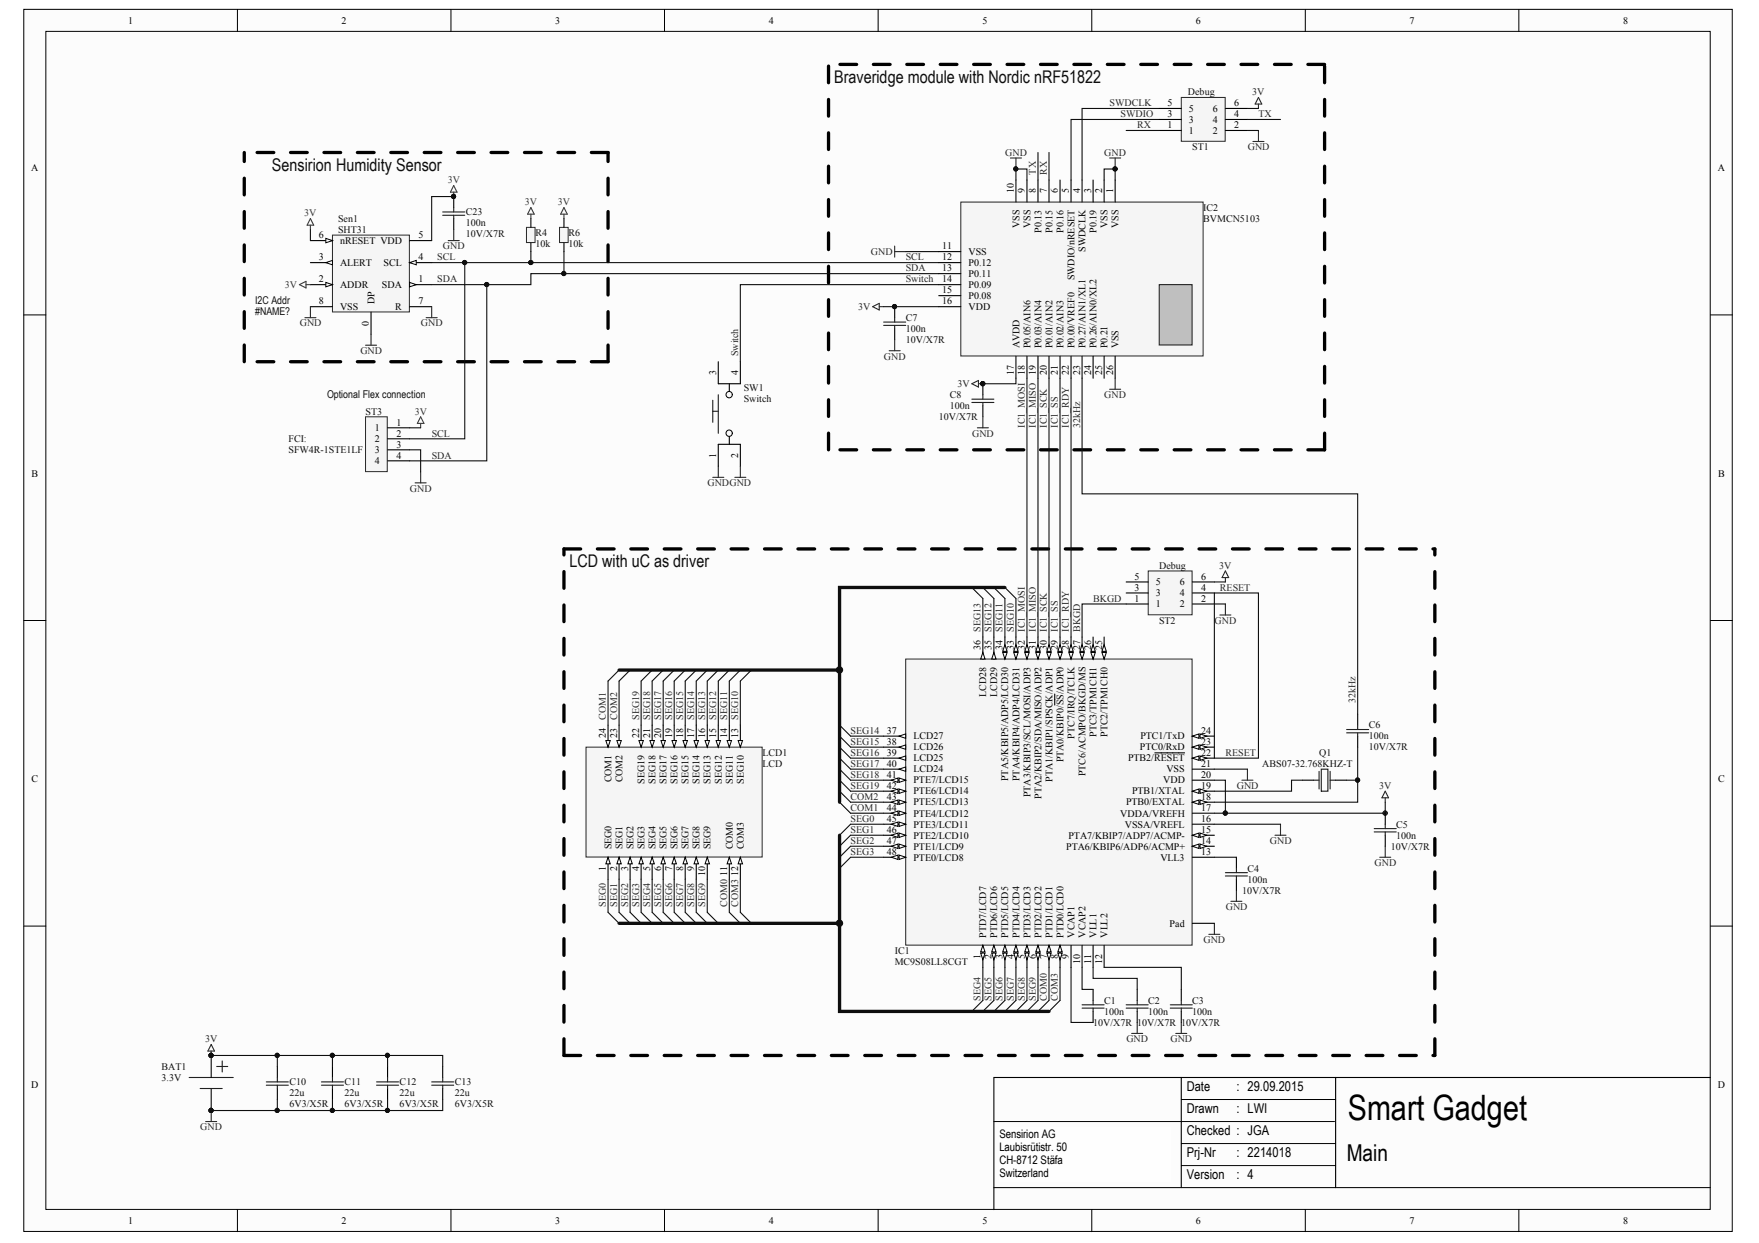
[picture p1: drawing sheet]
<svg xmlns="http://www.w3.org/2000/svg" width="297mm" height="210mm" viewBox="0 0 297 210" stroke-linecap="round" stroke-linejoin="round" font-family="sans-serif">
<defs><g id="words">
<text font-size="5.9" x="227.6" y="189.1">Smart Gadget</text>
<text font-size="3.9" x="227.4" y="196">Main</text>
<g font-size="3" fill="#0e0e0e">
<text x="140.9" y="14">Braveridge module with Nordic nRF51822</text>
<text x="45.9" y="28.8">Sensirion Humidity Sensor</text>
<text x="96.2" y="95.8">LCD with uC as driver</text>
</g>
<g font-size="2.3">
<text x="200.4" y="184.2">Date</text>
<text x="208.8" y="184.2">: 29.09.2015</text>
<text x="200.4" y="191.7">Checked : JGA</text>
<text x="200.4" y="188">Drawn</text>
<text x="208.8" y="188">: LWI</text>
<text x="200.4" y="195.4">Prj-Nr</text>
<text x="208.8" y="195.4">: 2214018</text>
<text x="200.4" y="199.1">Version</text>
<text x="208.8" y="199.1">: 4</text>
</g>
<g font-size="2">
<text x="168.8" y="192.1">Sensirion AG</text>
<text x="168.8" y="194.4">Laubisrütistr. 50</text>
<text x="168.8" y="196.6">CH-8712 Stäfa</text>
<text x="168.8" y="198.8">Switzerland</text>
</g>
<g font-size="1.8" fill="#0e0e0e">
<text x="43.1" y="51.4">I2C Addr</text>
<text x="43.1" y="53.3">#NAME?</text>
<text x="55.2" y="67.2">Optional Flex connection</text>
</g>
<g font-size="1.7">
<text x="21.7" y="4">1</text>
<text x="57.7" y="4">2</text>
<text x="93.7" y="4">3</text>
<text x="129.8" y="4">4</text>
<text x="165.9" y="4">5</text>
<text x="202" y="4">6</text>
<text x="238" y="4">7</text>
<text x="274.1" y="4">8</text>
<text x="197.1" y="18">5</text>
<text x="208.4" y="18">6</text>
<text x="197.1" y="21.7">1</text>
<text x="197.1" y="19.8">3</text>
<text x="200.8" y="22.6">1</text>
<text x="200.8" y="20.7">3</text>
<text x="200.8" y="18.9">5</text>
<text x="204.8" y="22.6">2</text>
<text x="204.8" y="20.7">4</text>
<text x="204.8" y="18.9">6</text>
<text x="208.4" y="21.7">2</text>
<text x="208.4" y="19.8">4</text>
<text x="5.3" y="28.9">A</text>
<text x="290.1" y="28.9">A</text>
<text x="171.2" y="32.7" transform="rotate(-90 171.2 32.7)">10</text>
<text x="173.1" y="32.7" transform="rotate(-90 173.1 32.7)">9</text>
<text x="174.9" y="32.7" transform="rotate(-90 174.9 32.7)">8</text>
<text x="176.8" y="32.7" transform="rotate(-90 176.8 32.7)">7</text>
<text x="178.7" y="32.7" transform="rotate(-90 178.7 32.7)">6</text>
<text x="180.5" y="32.7" transform="rotate(-90 180.5 32.7)">5</text>
<text x="182.4" y="32.7" transform="rotate(-90 182.4 32.7)">4</text>
<text x="184.2" y="32.7" transform="rotate(-90 184.2 32.7)">3</text>
<text x="186.1" y="32.7" transform="rotate(-90 186.1 32.7)">2</text>
<text x="188" y="32.7" transform="rotate(-90 188 32.7)">1</text>
<text x="53.8" y="40.3">6</text>
<text x="57.4" y="41.2">nRESET VDD</text>
<text x="70.7" y="40.3">5</text>
<text x="172.1" y="38.5" transform="rotate(-90 172.1 38.5)">VSS</text>
<text x="174" y="38.5" transform="rotate(-90 174 38.5)">VSS</text>
<text x="175.9" y="39.3" transform="rotate(-90 175.9 39.3)">P0.13</text>
<text x="177.7" y="39.3" transform="rotate(-90 177.7 39.3)">P0.15</text>
<text x="179.6" y="39.3" transform="rotate(-90 179.6 39.3)">P0.16</text>
<text x="185.2" y="39.3" transform="rotate(-90 185.2 39.3)">P0.19</text>
<text x="187" y="38.5" transform="rotate(-90 187 38.5)">VSS</text>
<text x="188.9" y="38.5" transform="rotate(-90 188.9 38.5)">VSS</text>
<text x="53.8" y="47.7">2</text>
<text x="53.8" y="44">3</text>
<text x="57.4" y="44.9">ALERT</text>
<text x="64.8" y="44.9">SCL</text>
<text x="70.7" y="44">4</text>
<text x="70.7" y="47.7">1</text>
<text x="159.1" y="42.1">11</text>
<text x="159.1" y="44">12</text>
<text x="159.1" y="45.8">13</text>
<text x="159.1" y="47.7">14</text>
<text x="163.6" y="43">VSS</text>
<text x="163.6" y="44.9">P0.12</text>
<text x="163.6" y="46.8">P0.11</text>
<text x="181.4" y="47.4" transform="rotate(-90 181.4 47.4)">SWDIO/nRESET</text>
<text x="183.3" y="42.5" transform="rotate(-90 183.3 42.5)">SWDCLK</text>
<text x="53.8" y="51.4">8</text>
<text x="57.4" y="52.3">VSS</text>
<text x="57.4" y="48.6">ADDR</text>
<text x="63.2" y="51.4" transform="rotate(-90 63.2 51.4)">DP</text>
<text x="64.5" y="48.6">SDA</text>
<text x="66.7" y="52.3">R</text>
<text x="70.7" y="51.4">7</text>
<text x="159.1" y="49.5">15</text>
<text x="159.1" y="51.4">16</text>
<text x="163.6" y="48.6">P0.09</text>
<text x="163.6" y="50.5">P0.08</text>
<text x="163.6" y="52.3">VDD</text>
<text x="62.3" y="55" transform="rotate(-90 62.3 55)">0</text>
<text x="172.1" y="58.8" transform="rotate(-90 172.1 58.8)">AVDD</text>
<text x="174" y="58.8" transform="rotate(-90 174 58.8)">P0.05/AIN6</text>
<text x="175.9" y="58.8" transform="rotate(-90 175.9 58.8)">P0.03/AIN4</text>
<text x="177.7" y="58.8" transform="rotate(-90 177.7 58.8)">P0.01/AIN2</text>
<text x="179.6" y="58.8" transform="rotate(-90 179.6 58.8)">P0.02/AIN3</text>
<text x="181.4" y="58.8" transform="rotate(-90 181.4 58.8)">P0.00/VREF0</text>
<text x="183.3" y="58.8" transform="rotate(-90 183.3 58.8)">P0.27/AIN1/XL1</text>
<text x="185.2" y="58.8" transform="rotate(-90 185.2 58.8)">P0.26/AIN0/XL2</text>
<text x="187" y="58.8" transform="rotate(-90 187 58.8)">P0.21</text>
<text x="188.9" y="58.8" transform="rotate(-90 188.9 58.8)">VSS</text>
<text x="120.9" y="63.3" transform="rotate(-90 120.9 63.3)">3</text>
<text x="124.7" y="63.3" transform="rotate(-90 124.7 63.3)">4</text>
<text x="171.2" y="63.3" transform="rotate(-90 171.2 63.3)">17</text>
<text x="173.1" y="63.3" transform="rotate(-90 173.1 63.3)">18</text>
<text x="174.9" y="63.3" transform="rotate(-90 174.9 63.3)">19</text>
<text x="176.8" y="63.3" transform="rotate(-90 176.8 63.3)">20</text>
<text x="178.7" y="63.3" transform="rotate(-90 178.7 63.3)">21</text>
<text x="180.5" y="63.3" transform="rotate(-90 180.5 63.3)">22</text>
<text x="182.4" y="63.3" transform="rotate(-90 182.4 63.3)">23</text>
<text x="184.2" y="63.3" transform="rotate(-90 184.2 63.3)">24</text>
<text x="186.1" y="63.3" transform="rotate(-90 186.1 63.3)">25</text>
<text x="188" y="63.3" transform="rotate(-90 188 63.3)">26</text>
<text x="66.9" y="71.9">1</text>
<text x="63.3" y="72.8">1</text>
<text x="63.3" y="74.7">2</text>
<text x="63.3" y="76.5">3</text>
<text x="66.9" y="73.8">2</text>
<text x="66.9" y="75.6">3</text>
<text x="66.9" y="77.5">4</text>
<text x="120.9" y="77.3" transform="rotate(-90 120.9 77.3)">1</text>
<text x="124.7" y="77.3" transform="rotate(-90 124.7 77.3)">2</text>
<text x="5.3" y="80.5">B</text>
<text x="63.3" y="78.4">4</text>
<text x="290.1" y="80.5">B</text>
<text x="191.6" y="101.6">1</text>
<text x="191.6" y="99.8">3</text>
<text x="191.6" y="97.9">5</text>
<text x="195.2" y="100.7">3</text>
<text x="195.2" y="98.8">5</text>
<text x="199.2" y="100.7">4</text>
<text x="199.2" y="98.8">6</text>
<text x="202.8" y="101.6">2</text>
<text x="202.8" y="99.8">4</text>
<text x="202.8" y="97.9">6</text>
<text x="195.2" y="102.6">1</text>
<text x="199.2" y="102.6">2</text>
<text x="165.6" y="109.8" transform="rotate(-90 165.6 109.8)">36</text>
<text x="167.5" y="109.8" transform="rotate(-90 167.5 109.8)">35</text>
<text x="169.3" y="109.8" transform="rotate(-90 169.3 109.8)">34</text>
<text x="171.2" y="109.8" transform="rotate(-90 171.2 109.8)">33</text>
<text x="173.1" y="109.8" transform="rotate(-90 173.1 109.8)">32</text>
<text x="174.9" y="109.8" transform="rotate(-90 174.9 109.8)">31</text>
<text x="176.8" y="109.8" transform="rotate(-90 176.8 109.8)">30</text>
<text x="178.7" y="109.8" transform="rotate(-90 178.7 109.8)">29</text>
<text x="180.5" y="109.8" transform="rotate(-90 180.5 109.8)">28</text>
<text x="182.4" y="109.8" transform="rotate(-90 182.4 109.8)">27</text>
<text x="184.2" y="109.8" transform="rotate(-90 184.2 109.8)">26</text>
<text x="186.1" y="109.8" transform="rotate(-90 186.1 109.8)">25</text>
<text x="166.5" y="117.6" transform="rotate(-90 166.5 117.6)">LCD28</text>
<text x="168.4" y="117.6" transform="rotate(-90 168.4 117.6)">LCD29</text>
<text x="102.3" y="124.7" transform="rotate(-90 102.3 124.7)">24</text>
<text x="104.2" y="124.7" transform="rotate(-90 104.2 124.7)">23</text>
<text x="107.9" y="124.7" transform="rotate(-90 107.9 124.7)">22</text>
<text x="109.8" y="124.7" transform="rotate(-90 109.8 124.7)">21</text>
<text x="111.6" y="124.7" transform="rotate(-90 111.6 124.7)">20</text>
<text x="113.5" y="124.7" transform="rotate(-90 113.5 124.7)">19</text>
<text x="115.4" y="124.7" transform="rotate(-90 115.4 124.7)">18</text>
<text x="117.2" y="124.7" transform="rotate(-90 117.2 124.7)">17</text>
<text x="119.1" y="124.7" transform="rotate(-90 119.1 124.7)">16</text>
<text x="120.9" y="124.7" transform="rotate(-90 120.9 124.7)">15</text>
<text x="122.8" y="124.7" transform="rotate(-90 122.8 124.7)">14</text>
<text x="124.7" y="124.7" transform="rotate(-90 124.7 124.7)">13</text>
<text x="149.8" y="123.9">37</text>
<text x="149.8" y="125.8">38</text>
<text x="154.3" y="124.9">LCD27</text>
<text x="181.4" y="124.7" transform="rotate(-90 181.4 124.7)">PTC7/IRQ/TCLK</text>
<text x="185.2" y="124.4" transform="rotate(-90 185.2 124.4)">PTC3/TPM1CH1</text>
<text x="187" y="124.4" transform="rotate(-90 187 124.4)">PTC2/TPM1CH0</text>
<text x="192.6" y="124.9">PTC1/TxD</text>
<text x="202.8" y="125.8">23</text>
<text x="202.8" y="123.9">24</text>
<text x="149.8" y="127.6">39</text>
<text x="149.8" y="129.5">40</text>
<text x="149.8" y="131.4">41</text>
<text x="154.3" y="126.7">LCD26</text>
<text x="154.3" y="128.6">LCD25</text>
<text x="154.3" y="130.4">LCD24</text>
<text x="170.2" y="131.9" transform="rotate(-90 170.2 131.9)">PTA5/KBIP5/ADP5/LCD30</text>
<text x="172.1" y="131.9" transform="rotate(-90 172.1 131.9)">PTA4/KBIP4/ADP4/LCD31</text>
<text x="177.7" y="132" transform="rotate(-90 177.7 132)">PTA1/KBIP1/SPSCK/ADP1</text>
<text x="179.6" y="128.7" transform="rotate(-90 179.6 128.7)">PTA0/KBIP0/SS/ADP0</text>
<text x="183.3" y="131.1" transform="rotate(-90 183.3 131.1)">PTC6/ACMPO/BKGD/MS</text>
<text x="190.5" y="128.6">PTB2/RESET</text>
<text x="192.5" y="126.7">PTC0/RxD</text>
<text x="197" y="130.4">VSS</text>
<text x="202.8" y="131.4">20</text>
<text x="202.8" y="129.5">21</text>
<text x="202.8" y="127.6">22</text>
<text x="5.3" y="132.1">C</text>
<text x="103.3" y="132.1" transform="rotate(-90 103.3 132.1)">COM1</text>
<text x="105.1" y="132.1" transform="rotate(-90 105.1 132.1)">COM2</text>
<text x="108.8" y="132.3" transform="rotate(-90 108.8 132.3)">SEG19</text>
<text x="110.7" y="132.3" transform="rotate(-90 110.7 132.3)">SEG18</text>
<text x="112.6" y="132.3" transform="rotate(-90 112.6 132.3)">SEG17</text>
<text x="114.4" y="132.3" transform="rotate(-90 114.4 132.3)">SEG16</text>
<text x="116.3" y="132.3" transform="rotate(-90 116.3 132.3)">SEG15</text>
<text x="118.1" y="132.3" transform="rotate(-90 118.1 132.3)">SEG14</text>
<text x="120" y="132.3" transform="rotate(-90 120 132.3)">SEG13</text>
<text x="121.9" y="132.3" transform="rotate(-90 121.9 132.3)">SEG12</text>
<text x="123.7" y="132.3" transform="rotate(-90 123.7 132.3)">SEG11</text>
<text x="125.6" y="132.3" transform="rotate(-90 125.6 132.3)">SEG10</text>
<text x="149.8" y="133.2">42</text>
<text x="149.8" y="135.1">43</text>
<text x="149.8" y="137">44</text>
<text x="154.3" y="132.3">PTE7/LCD15</text>
<text x="154.3" y="134.2">PTE6/LCD14</text>
<text x="154.3" y="136">PTE5/LCD13</text>
<text x="154.3" y="137.9">PTE4/LCD12</text>
<text x="174" y="134.6" transform="rotate(-90 174 134.6)">PTA3/KBIP3/SCL/MOSI/ADP3</text>
<text x="175.9" y="134.9" transform="rotate(-90 175.9 134.9)">PTA2/KBIP2/SDA/MISO/ADP2</text>
<text x="189.2" y="137.9">VDDA/VREFH</text>
<text x="190.2" y="136">PTB0/EXTAL</text>
<text x="191.2" y="134.2">PTB1/XTAL</text>
<text x="196.4" y="132.3">VDD</text>
<text x="202.8" y="137">17</text>
<text x="202.8" y="135.1">18</text>
<text x="202.8" y="133.2">19</text>
<text x="290.1" y="132.1">C</text>
<text x="103.3" y="143.4" transform="rotate(-90 103.3 143.4)">SEG0</text>
<text x="105.1" y="143.4" transform="rotate(-90 105.1 143.4)">SEG1</text>
<text x="107" y="143.4" transform="rotate(-90 107 143.4)">SEG2</text>
<text x="108.8" y="143.4" transform="rotate(-90 108.8 143.4)">SEG3</text>
<text x="110.7" y="143.4" transform="rotate(-90 110.7 143.4)">SEG4</text>
<text x="112.6" y="143.4" transform="rotate(-90 112.6 143.4)">SEG5</text>
<text x="114.4" y="143.4" transform="rotate(-90 114.4 143.4)">SEG6</text>
<text x="116.3" y="143.4" transform="rotate(-90 116.3 143.4)">SEG7</text>
<text x="118.1" y="143.4" transform="rotate(-90 118.1 143.4)">SEG8</text>
<text x="120" y="143.4" transform="rotate(-90 120 143.4)">SEG9</text>
<text x="123.7" y="143.4" transform="rotate(-90 123.7 143.4)">COM0</text>
<text x="125.6" y="143.4" transform="rotate(-90 125.6 143.4)">COM3</text>
<text x="149.8" y="138.8">45</text>
<text x="149.8" y="140.7">46</text>
<text x="149.8" y="142.6">47</text>
<text x="154.3" y="139.8">PTE3/LCD11</text>
<text x="154.3" y="141.6">PTE2/LCD10</text>
<text x="154.3" y="143.5">PTE1/LCD9</text>
<text x="180.1" y="143.5">PTA6/KBIP6/ADP6/ACMP+</text>
<text x="180.4" y="141.6">PTA7/KBIP7/ADP7/ACMP-</text>
<text x="189.9" y="139.8">VSSA/VREFL</text>
<text x="202.8" y="142.6">14</text>
<text x="202.8" y="140.7">15</text>
<text x="202.8" y="138.8">16</text>
<text x="102.3" y="147.1" transform="rotate(-90 102.3 147.1)">1</text>
<text x="104.2" y="147.1" transform="rotate(-90 104.2 147.1)">2</text>
<text x="106.1" y="147.1" transform="rotate(-90 106.1 147.1)">3</text>
<text x="107.9" y="147.1" transform="rotate(-90 107.9 147.1)">4</text>
<text x="109.8" y="147.1" transform="rotate(-90 109.8 147.1)">5</text>
<text x="111.6" y="147.1" transform="rotate(-90 111.6 147.1)">6</text>
<text x="113.5" y="147.1" transform="rotate(-90 113.5 147.1)">7</text>
<text x="115.4" y="147.1" transform="rotate(-90 115.4 147.1)">8</text>
<text x="117.2" y="147.1" transform="rotate(-90 117.2 147.1)">9</text>
<text x="119.1" y="147.9" transform="rotate(-90 119.1 147.9)">10</text>
<text x="122.8" y="147.9" transform="rotate(-90 122.8 147.9)">11</text>
<text x="124.7" y="147.9" transform="rotate(-90 124.7 147.9)">12</text>
<text x="149.8" y="144.4">48</text>
<text x="154.3" y="145.3">PTE0/LCD8</text>
<text x="196" y="145.3">VLL3</text>
<text x="202.8" y="144.4">13</text>
<text x="165.6" y="161.9" transform="rotate(-90 165.6 161.9)">1</text>
<text x="166.5" y="158.4" transform="rotate(-90 166.5 158.4)">PTD7/LCD7</text>
<text x="167.5" y="161.9" transform="rotate(-90 167.5 161.9)">2</text>
<text x="168.4" y="158.4" transform="rotate(-90 168.4 158.4)">PTD6/LCD6</text>
<text x="169.3" y="161.9" transform="rotate(-90 169.3 161.9)">3</text>
<text x="170.2" y="158.4" transform="rotate(-90 170.2 158.4)">PTD5/LCD5</text>
<text x="171.2" y="161.9" transform="rotate(-90 171.2 161.9)">4</text>
<text x="172.1" y="158.4" transform="rotate(-90 172.1 158.4)">PTD4/LCD4</text>
<text x="173.1" y="161.9" transform="rotate(-90 173.1 161.9)">5</text>
<text x="174" y="158.4" transform="rotate(-90 174 158.4)">PTD3/LCD3</text>
<text x="174.9" y="161.9" transform="rotate(-90 174.9 161.9)">6</text>
<text x="175.9" y="158.4" transform="rotate(-90 175.9 158.4)">PTD2/LCD2</text>
<text x="176.8" y="161.9" transform="rotate(-90 176.8 161.9)">7</text>
<text x="177.7" y="158.4" transform="rotate(-90 177.7 158.4)">PTD1/LCD1</text>
<text x="178.7" y="161.9" transform="rotate(-90 178.7 161.9)">8</text>
<text x="179.6" y="158.4" transform="rotate(-90 179.6 158.4)">PTD0/LCD0</text>
<text x="180.5" y="161.9" transform="rotate(-90 180.5 161.9)">9</text>
<text x="181.4" y="158.4" transform="rotate(-90 181.4 158.4)">VCAP1</text>
<text x="183.3" y="158.4" transform="rotate(-90 183.3 158.4)">VCAP2</text>
<text x="185.2" y="158.4" transform="rotate(-90 185.2 158.4)">VLL1</text>
<text x="187" y="158.4" transform="rotate(-90 187 158.4)">VLL2</text>
<text x="197.5" y="156.5">Pad</text>
<text x="182.4" y="162.8" transform="rotate(-90 182.4 162.8)">10</text>
<text x="184.2" y="162.8" transform="rotate(-90 184.2 162.8)">11</text>
<text x="186.1" y="162.8" transform="rotate(-90 186.1 162.8)">12</text>
<text x="5.3" y="183.7">D</text>
<text x="290.1" y="183.7">D</text>
<text x="21.7" y="206.7">1</text>
<text x="57.7" y="206.7">2</text>
<text x="93.7" y="206.7">3</text>
<text x="129.8" y="206.7">4</text>
<text x="165.9" y="206.7">5</text>
<text x="202" y="206.7">6</text>
<text x="238" y="206.7">7</text>
<text x="274.1" y="206.7">8</text>
</g>
<g font-size="1.7" fill="#262626">
<text x="187.4" y="18">SWDCLK</text>
<text x="211.5" y="16.1">3V</text>
<text x="189.2" y="19.8">SWDIO</text>
<text x="192" y="21.7">RX</text>
<text x="212.5" y="19.8">TX</text>
<text x="169.7" y="26.3">GND</text>
<text x="174.9" y="29.5" transform="rotate(-90 174.9 29.5)">TX</text>
<text x="176.8" y="29.5" transform="rotate(-90 176.8 29.5)">RX</text>
<text x="186.5" y="26.3">GND</text>
<text x="210.7" y="25.4">GND</text>
<text x="73.8" y="44">SCL</text>
<text x="73.8" y="47.7">SDA</text>
<text x="74.8" y="42.1">GND</text>
<text x="147.1" y="43">GND</text>
<text x="152.9" y="44">SCL</text>
<text x="152.9" y="45.8">SDA</text>
<text x="152.9" y="47.7">Switch</text>
<text x="144.9" y="52.3">3V</text>
<text x="50.6" y="55.1">GND</text>
<text x="60.8" y="59.8">GND</text>
<text x="71.1" y="55.1">GND</text>
<text x="124.7" y="60.1" transform="rotate(-90 124.7 60.1)">Switch</text>
<text x="149.3" y="60.7">GND</text>
<text x="161.7" y="65.4">3V</text>
<text x="186.5" y="67.2">GND</text>
<text x="72.9" y="73.8">SCL</text>
<text x="72.9" y="77.5">SDA</text>
<text x="164.2" y="73.8">GND</text>
<text x="173.1" y="72.2" transform="rotate(-90 173.1 72.2)">IC1_MOSI</text>
<text x="174.9" y="72.2" transform="rotate(-90 174.9 72.2)">IC1_MISO</text>
<text x="176.8" y="72.2" transform="rotate(-90 176.8 72.2)">IC1_SCK</text>
<text x="178.7" y="72.2" transform="rotate(-90 178.7 72.2)">IC1_SS</text>
<text x="180.5" y="72.2" transform="rotate(-90 180.5 72.2)">IC1_RDY</text>
<text x="182.4" y="72.2" transform="rotate(-90 182.4 72.2)">32kHz</text>
<text x="69.2" y="83">GND</text>
<text x="119.5" y="82.1">GNDGND</text>
<text x="184.6" y="101.6">BKGD</text>
<text x="205.9" y="96.1">3V</text>
<text x="206" y="99.8">RESET</text>
<text x="165.6" y="106.7" transform="rotate(-90 165.6 106.7)">SEG13</text>
<text x="167.5" y="106.7" transform="rotate(-90 167.5 106.7)">SEG12</text>
<text x="169.3" y="106.7" transform="rotate(-90 169.3 106.7)">SEG11</text>
<text x="171.2" y="106.7" transform="rotate(-90 171.2 106.7)">SEG10</text>
<text x="173.1" y="106.7" transform="rotate(-90 173.1 106.7)">IC1_MOSI</text>
<text x="174.9" y="106.7" transform="rotate(-90 174.9 106.7)">IC1_MISO</text>
<text x="176.8" y="106.7" transform="rotate(-90 176.8 106.7)">IC1_SCK</text>
<text x="178.7" y="106.7" transform="rotate(-90 178.7 106.7)">IC1_SS</text>
<text x="180.5" y="106.7" transform="rotate(-90 180.5 106.7)">IC1_RDY</text>
<text x="182.4" y="106.7" transform="rotate(-90 182.4 106.7)">BKGD</text>
<text x="205.1" y="105.3">GND</text>
<text x="228.9" y="118.7" transform="rotate(-90 228.9 118.7)">32kHz</text>
<text x="102.3" y="121.5" transform="rotate(-90 102.3 121.5)">COM1</text>
<text x="104.2" y="121.5" transform="rotate(-90 104.2 121.5)">COM2</text>
<text x="107.9" y="121.5" transform="rotate(-90 107.9 121.5)">SEG19</text>
<text x="109.8" y="121.5" transform="rotate(-90 109.8 121.5)">SEG18</text>
<text x="111.6" y="121.5" transform="rotate(-90 111.6 121.5)">SEG17</text>
<text x="113.5" y="121.5" transform="rotate(-90 113.5 121.5)">SEG16</text>
<text x="115.4" y="121.5" transform="rotate(-90 115.4 121.5)">SEG15</text>
<text x="117.2" y="121.5" transform="rotate(-90 117.2 121.5)">SEG14</text>
<text x="119.1" y="121.5" transform="rotate(-90 119.1 121.5)">SEG13</text>
<text x="120.9" y="121.5" transform="rotate(-90 120.9 121.5)">SEG12</text>
<text x="122.8" y="121.5" transform="rotate(-90 122.8 121.5)">SEG11</text>
<text x="124.7" y="121.5" transform="rotate(-90 124.7 121.5)">SEG10</text>
<text x="143.6" y="123.9">SEG14</text>
<text x="143.6" y="125.8">SEG15</text>
<text x="143.6" y="127.6">SEG16</text>
<text x="143.6" y="129.5">SEG17</text>
<text x="143.6" y="131.4">SEG18</text>
<text x="206.9" y="127.6">RESET</text>
<text x="143.6" y="137">COM1</text>
<text x="143.6" y="135.1">COM2</text>
<text x="143.6" y="133.2">SEG19</text>
<text x="208.9" y="133.2">GND</text>
<text x="232.9" y="133.2">3V</text>
<text x="143.6" y="138.8">SEG0</text>
<text x="143.6" y="140.7">SEG1</text>
<text x="143.6" y="142.6">SEG2</text>
<text x="214.4" y="142.6">GND</text>
<text x="143.6" y="144.4">SEG3</text>
<text x="232.1" y="146.3">GND</text>
<text x="102.3" y="153.1" transform="rotate(-90 102.3 153.1)">SEG0</text>
<text x="104.2" y="153.1" transform="rotate(-90 104.2 153.1)">SEG1</text>
<text x="106.1" y="153.1" transform="rotate(-90 106.1 153.1)">SEG2</text>
<text x="107.9" y="153.1" transform="rotate(-90 107.9 153.1)">SEG3</text>
<text x="109.8" y="153.1" transform="rotate(-90 109.8 153.1)">SEG4</text>
<text x="111.6" y="153.1" transform="rotate(-90 111.6 153.1)">SEG5</text>
<text x="113.5" y="153.1" transform="rotate(-90 113.5 153.1)">SEG6</text>
<text x="115.4" y="153.1" transform="rotate(-90 115.4 153.1)">SEG7</text>
<text x="117.2" y="153.1" transform="rotate(-90 117.2 153.1)">SEG8</text>
<text x="119.1" y="153.1" transform="rotate(-90 119.1 153.1)">SEG9</text>
<text x="122.8" y="153.1" transform="rotate(-90 122.8 153.1)">COM0</text>
<text x="124.7" y="153.1" transform="rotate(-90 124.7 153.1)">COM3</text>
<text x="207" y="153.7">GND</text>
<text x="203.2" y="159.3">GND</text>
<text x="165.6" y="169" transform="rotate(-90 165.6 169)">SEG4</text>
<text x="167.5" y="169" transform="rotate(-90 167.5 169)">SEG5</text>
<text x="169.3" y="169" transform="rotate(-90 169.3 169)">SEG6</text>
<text x="171.2" y="169" transform="rotate(-90 171.2 169)">SEG7</text>
<text x="173.1" y="169" transform="rotate(-90 173.1 169)">SEG8</text>
<text x="174.9" y="169" transform="rotate(-90 174.9 169)">SEG9</text>
<text x="176.8" y="169" transform="rotate(-90 176.8 169)">COM0</text>
<text x="178.7" y="169" transform="rotate(-90 178.7 169)">COM3</text>
<text x="34.6" y="176">3V</text>
<text x="190.2" y="176">GND</text>
<text x="197.6" y="176">GND</text>
<text x="33.8" y="190.9">GND</text>
</g>
<g font-size="1.7" fill="#0e0e0e">
<text x="200.6" y="16.1">Debug</text>
<text x="201.3" y="25.4">ST1</text>
<text x="203.2" y="35.6">IC2</text>
<text x="57.1" y="37.5">Sen1</text>
<text x="57.1" y="39.3">SHT31</text>
<text x="78.7" y="40.1">10V/X7R</text>
<text x="78.7" y="36.4">C23</text>
<text x="78.7" y="38.2">100n</text>
<text x="90.4" y="39.9">R4</text>
<text x="90.4" y="41.8">10k</text>
<text x="96" y="39.9">R6</text>
<text x="96" y="41.8">10k</text>
<text x="203.2" y="37.5">BVMCN5103</text>
<text x="152.9" y="58">10V/X7R</text>
<text x="152.9" y="54.2">C7</text>
<text x="152.9" y="56.1">100n</text>
<text x="61.7" y="70">ST3</text>
<text x="125.6" y="66.1">SW1</text>
<text x="125.6" y="68">Switch</text>
<text x="158.5" y="71">10V/X7R</text>
<text x="160.4" y="67.2">C8</text>
<text x="160.4" y="69.1">100n</text>
<text x="48.7" y="76.5">SFW4R-1STE1LF</text>
<text x="48.7" y="74.7">FCI:</text>
<text x="195.7" y="96.1">Debug</text>
<text x="195.7" y="105.3">ST2</text>
<text x="231.1" y="123">C6</text>
<text x="231.1" y="124.9">100n</text>
<text x="128.8" y="127.6">LCD1</text>
<text x="128.8" y="129.5">LCD</text>
<text x="213.2" y="129.5">ABS07-32.768KHZ-T</text>
<text x="222.8" y="127.6">Q1</text>
<text x="231.1" y="126.7">10V/X7R</text>
<text x="234.9" y="143.5">10V/X7R</text>
<text x="235.8" y="139.8">C5</text>
<text x="235.8" y="141.6">100n</text>
<text x="210.7" y="147.2">C4</text>
<text x="210.7" y="149.1">100n</text>
<text x="209.7" y="150.9">10V/X7R</text>
<text x="151.1" y="161.1">IC1</text>
<text x="151.1" y="163">MC9S08LL8CGT</text>
<text x="184.6" y="173.2">10V/X7R 10V/X7R 10V/X7R</text>
<text x="186.4" y="169.5">C1</text>
<text x="186.4" y="171.4">100n</text>
<text x="193.9" y="169.5">C2</text>
<text x="193.9" y="171.4">100n</text>
<text x="201.3" y="169.5">C3</text>
<text x="201.3" y="171.4">100n</text>
<text x="27.3" y="180.7">BAT1</text>
<text x="27.3" y="182.5">3.3V</text>
<text x="48.9" y="183.3">C10</text>
<text x="48.9" y="185.1">22u</text>
<text x="58.2" y="183.3">C11</text>
<text x="58.2" y="185.1">22u</text>
<text x="67.5" y="183.3">C12</text>
<text x="67.5" y="185.1">22u</text>
<text x="76.8" y="183.3">C13</text>
<text x="76.8" y="185.1">22u</text>
<text x="48.9" y="187">6V3/X5R</text>
<text x="58.2" y="187">6V3/X5R</text>
<text x="67.5" y="187">6V3/X5R</text>
<text x="76.8" y="187">6V3/X5R</text>
</g>
<g font-size="1.7" fill="#393939">
<text x="75.6" y="31">3V</text>
<text x="88.6" y="34.7">3V</text>
<text x="94.2" y="34.7">3V</text>
<text x="51.4" y="36.5">3V</text>
<text x="48.1" y="48.6">3V</text>
<text x="70" y="70">3V</text>
</g>
</g></defs>
<g fill="#fcfcfc" stroke="#000" stroke-width=".17">
<path d="M4 1.6h288.5v206.4h-288.5z"/>
<path d="M7.7 5.3h281.1v198.9h-281.1z"/>
</g>
<g fill="none" stroke="#000" stroke-width=".17">
<path d="M40.1 1.6v3.7M76.2 1.6v3.7M112.2 1.6v3.7M148.3 1.6v3.7M184.4 1.6v3.7M220.4 1.6v3.7M256.5 1.6v3.7M4 53.2h3.7M288.8 53.2h3.8M4 104.8h3.7M288.8 104.8h3.8M4 156.4h3.7"/>
<path d="M288.8 156.4h3.8M167.8 189.4h57.6M199.5 196.8h26M199.5 193.1h26M199.5 185.7h26M40.1 204.3v3.7M76.2 204.3v3.7M112.2 204.3v3.7M148.3 204.3v3.7M167.8 200.6h121M184.4 204.3v3.7M220.4 204.3v3.7"/>
<path d="M256.5 204.3v3.7"/>
</g>
<g fill="#0e0e0e" stroke="#0e0e0e" stroke-width=".17">
<circle cx="233.9" cy="137.3" r=".35"/>
<circle cx="35.6" cy="187.5" r=".35"/>
<circle cx="35.6" cy="178.2" r=".35"/>
</g>
<path d="M121.3 64.8h3.7M123.2 64.8v1.9M199.5 182h-31.7v22.3M225.5 182h-26v18.6M288.8 182h-63.3v18.6" fill="none" stroke="#000" stroke-width=".19"/>
<path d="M168.8 190.3h28.8v9.3h-28.8z" fill="#fefefe" stroke="#fefefe" stroke-width=".17"/>
<g fill="none" stroke="#262626" stroke-width=".19">
<path d="M121.3 78.7v1.9M120.4 80.6h1.8M206.9 97.5v.8M206.9 96.4l.6 1.1h-1.1zM206 103.9h1.9M206.9 102v1.9M209.7 131.7h1.9M210.7 129.9v1.8M233.9 134.7v.8M233.9 133.6l.6 1.1h-1.1zM204.1 157.8h1.9M205.1 155.9v1.9"/>
<path d="M207.9 152.2h1.8M208.8 150.3v1.9M233 144.8h1.9M233.9 142.9v1.9M35.7 177.5v.7M35.7 176.4l.5 1.1h-1.1zM191.1 174.5h1.9M192 172.7v1.8M34.7 189.4h1.9M35.7 187.5v1.9"/>
</g>
<circle cx="233.9" cy="137.3" r=".35" fill="#262626" stroke="#262626" stroke-width=".17"/>
<path d="M89.6 35.1l.6 1.1h-1.1zM89.6 36.2v.7M95.2 35.1l.6 1.1h-1.1zM95.2 36.2v.7" fill="none" stroke="#393939" stroke-width=".19"/>
<path d="M120.4 69.5h.9M120.4 67.6v3.7M121.3 66.7v6.5" fill="none" stroke="#1c1c1c" stroke-width=".19"/>
<circle cx="123.1" cy="66.6" r=".54" fill="#f7f7f7" stroke="#000" stroke-width=".17"/>
<path d="M121.3 75h3.7M123.2 73.2v1.8" fill="none" stroke="#000" stroke-width=".19"/>
<circle cx="123.1" cy="73.2" r=".54" fill="#f7f7f7" stroke="#000" stroke-width=".17"/>
<path d="M121.3 61.1v3.7M121.3 75v3.7M125 61.1v3.7M125 75v3.7" fill="none" stroke="#000" stroke-width=".19"/>
<path d="M99 126.2h29.7v18.5h-29.7z" fill="#f5f5f5" stroke="#262626" stroke-width=".17"/>
<path d="M125 144.8v3.7" fill="none" stroke="#000" stroke-width=".19"/>
<path d="M125 144.8l.4 1.1h-.8z" fill="#fcfcfc"/>
<path d="M125 144.8l.4 1.1h-.8z" fill="none" stroke="#000" stroke-width=".17"/>
<path d="M123.2 144.8v3.7" fill="none" stroke="#000" stroke-width=".19"/>
<path d="M123.2 144.8l.3 1.1h-.7z" fill="#fcfcfc"/>
<path d="M123.2 144.8l.3 1.1h-.7z" fill="none" stroke="#000" stroke-width=".17"/>
<path d="M102.7 122.4v3.8" fill="none" stroke="#000" stroke-width=".19"/>
<path d="M102.3 125.1h.8l-.4 1.1z" fill="#fcfcfc"/>
<path d="M102.3 125.1h.8l-.4 1.1z" fill="none" stroke="#000" stroke-width=".17"/>
<path d="M104.5 122.4v3.8" fill="none" stroke="#000" stroke-width=".19"/>
<path d="M104.2 125.1h.7l-.4 1.1z" fill="#fcfcfc"/>
<path d="M104.2 125.1h.7l-.4 1.1z" fill="none" stroke="#000" stroke-width=".17"/>
<path d="M102.7 144.8v3.7" fill="none" stroke="#000" stroke-width=".19"/>
<path d="M102.7 144.8l.4 1.1h-.8z" fill="#fcfcfc"/>
<path d="M102.7 144.8l.4 1.1h-.8z" fill="none" stroke="#000" stroke-width=".17"/>
<path d="M104.5 144.8v3.7" fill="none" stroke="#000" stroke-width=".19"/>
<path d="M104.5 144.8l.4 1.1h-.7z" fill="#fcfcfc"/>
<path d="M104.5 144.8l.4 1.1h-.7z" fill="none" stroke="#000" stroke-width=".17"/>
<path d="M106.4 144.8v3.7" fill="none" stroke="#000" stroke-width=".19"/>
<path d="M106.4 144.8l.4 1.1h-.8z" fill="#fcfcfc"/>
<path d="M106.4 144.8l.4 1.1h-.8z" fill="none" stroke="#000" stroke-width=".17"/>
<path d="M108.3 144.8v3.7" fill="none" stroke="#000" stroke-width=".19"/>
<path d="M108.3 144.8l.3 1.1h-.7z" fill="#fcfcfc"/>
<path d="M108.3 144.8l.3 1.1h-.7z" fill="none" stroke="#000" stroke-width=".17"/>
<path d="M110.1 144.8v3.7" fill="none" stroke="#000" stroke-width=".19"/>
<path d="M110.1 144.8l.4 1.1h-.7z" fill="#fcfcfc"/>
<path d="M110.1 144.8l.4 1.1h-.7z" fill="none" stroke="#000" stroke-width=".17"/>
<path d="M112 144.8v3.7" fill="none" stroke="#000" stroke-width=".19"/>
<path d="M112 144.8l.4 1.1h-.8z" fill="#fcfcfc"/>
<path d="M112 144.8l.4 1.1h-.8z" fill="none" stroke="#000" stroke-width=".17"/>
<path d="M113.8 144.8v3.7" fill="none" stroke="#000" stroke-width=".19"/>
<path d="M113.8 144.8l.4 1.1h-.7z" fill="#fcfcfc"/>
<path d="M113.8 144.8l.4 1.1h-.7z" fill="none" stroke="#000" stroke-width=".17"/>
<path d="M115.7 144.8v3.7" fill="none" stroke="#000" stroke-width=".19"/>
<path d="M115.7 144.8l.4 1.1h-.8z" fill="#fcfcfc"/>
<path d="M115.7 144.8l.4 1.1h-.8z" fill="none" stroke="#000" stroke-width=".17"/>
<path d="M123.2 122.4v3.8" fill="none" stroke="#000" stroke-width=".19"/>
<path d="M122.8 125.1h.7l-.3 1.1z" fill="#fcfcfc"/>
<path d="M122.8 125.1h.7l-.3 1.1z" fill="none" stroke="#000" stroke-width=".17"/>
<path d="M121.3 122.4v3.8" fill="none" stroke="#000" stroke-width=".19"/>
<path d="M120.9 125.1h.8l-.4 1.1z" fill="#fcfcfc"/>
<path d="M120.9 125.1h.8l-.4 1.1z" fill="none" stroke="#000" stroke-width=".17"/>
<path d="M119.4 122.4v3.8" fill="none" stroke="#000" stroke-width=".19"/>
<path d="M119.1 125.1h.7l-.4 1.1z" fill="#fcfcfc"/>
<path d="M119.1 125.1h.7l-.4 1.1z" fill="none" stroke="#000" stroke-width=".17"/>
<path d="M117.6 122.4v3.8" fill="none" stroke="#000" stroke-width=".19"/>
<path d="M117.2 125.1h.7l-.3 1.1z" fill="#fcfcfc"/>
<path d="M117.2 125.1h.7l-.3 1.1z" fill="none" stroke="#000" stroke-width=".17"/>
<path d="M115.7 122.4v3.8" fill="none" stroke="#000" stroke-width=".19"/>
<path d="M115.3 125.1h.8l-.4 1.1z" fill="#fcfcfc"/>
<path d="M115.3 125.1h.8l-.4 1.1z" fill="none" stroke="#000" stroke-width=".17"/>
<path d="M113.8 122.4v3.8" fill="none" stroke="#000" stroke-width=".19"/>
<path d="M113.5 125.1h.7l-.4 1.1z" fill="#fcfcfc"/>
<path d="M113.5 125.1h.7l-.4 1.1z" fill="none" stroke="#000" stroke-width=".17"/>
<path d="M112 122.4v3.8" fill="none" stroke="#000" stroke-width=".19"/>
<path d="M111.6 125.1h.8l-.4 1.1z" fill="#fcfcfc"/>
<path d="M111.6 125.1h.8l-.4 1.1z" fill="none" stroke="#000" stroke-width=".17"/>
<path d="M117.6 144.8v3.7" fill="none" stroke="#000" stroke-width=".19"/>
<path d="M117.6 144.8l.3 1.1h-.7z" fill="#fcfcfc"/>
<path d="M117.6 144.8l.3 1.1h-.7z" fill="none" stroke="#000" stroke-width=".17"/>
<path d="M119.4 144.8v3.7" fill="none" stroke="#000" stroke-width=".19"/>
<path d="M119.4 144.8l.4 1.1h-.7z" fill="#fcfcfc"/>
<path d="M119.4 144.8l.4 1.1h-.7z" fill="none" stroke="#000" stroke-width=".17"/>
<path d="M125 122.4v3.8" fill="none" stroke="#000" stroke-width=".19"/>
<path d="M124.6 125.1h.8l-.4 1.1z" fill="#fcfcfc"/>
<path d="M124.6 125.1h.8l-.4 1.1z" fill="none" stroke="#000" stroke-width=".17"/>
<path d="M110.1 122.4v3.8" fill="none" stroke="#000" stroke-width=".19"/>
<path d="M109.8 125.1h.7l-.4 1.1z" fill="#fcfcfc"/>
<path d="M109.8 125.1h.7l-.4 1.1z" fill="none" stroke="#000" stroke-width=".17"/>
<path d="M108.3 122.4v3.8" fill="none" stroke="#000" stroke-width=".19"/>
<path d="M107.9 125.1h.7l-.3 1.1z" fill="#fcfcfc"/>
<path d="M107.9 125.1h.7l-.3 1.1z" fill="none" stroke="#000" stroke-width=".17"/>
<path d="M88.9 38.4h1.5v2.6h-1.5z" fill="#f5f5f5" stroke="#262626" stroke-width=".17"/>
<path d="M89.6 36.9v1.5M89.6 41v1.5" fill="none" stroke="#000" stroke-width=".19"/>
<path d="M94.5 38.4h1.4v2.6h-1.4z" fill="#f5f5f5" stroke="#262626" stroke-width=".17"/>
<path d="M95.2 36.9v1.5M95.2 41v1.5M220 131.7h1.8M225.5 131.7h1.9" fill="none" stroke="#000" stroke-width=".19"/>
<path d="M61.7 58.3h1.9M62.7 56.4v1.9" fill="none" stroke="#262626" stroke-width=".19"/>
<path d="M221.8 131.7h1M222.8 130.3v2.9M223.1 129.9h1.1v3.7h-1.1zM224.6 130.3v2.9M224.6 131.7h.9" fill="none" stroke="#1c1c1c" stroke-width=".19"/>
<path d="M61.7 70.4h3.7v9.2h-3.7z" fill="#f5f5f5" stroke="#262626" stroke-width=".17"/>
<path d="M65.4 72.2h3.8M65.4 74.1h3.8M65.4 76h3.8M65.4 77.8h3.8" fill="none" stroke="#000" stroke-width=".19"/>
<path d="M71 79.7v1.8M70.1 81.5h1.9" fill="none" stroke="#262626" stroke-width=".19"/>
<path d="M76.6 31.3l.6 1.1h-1.1zM76.6 32.4v.8" fill="none" stroke="#393939" stroke-width=".19"/>
<circle cx="76.6" cy="33.2" r=".35" fill="#0e0e0e" stroke="#0e0e0e" stroke-width=".17"/>
<path d="M56.1 39.7h13v13h-13z" fill="#f5f5f5" stroke="#262626" stroke-width=".17"/>
<path d="M52.4 51.8h3.7M69.2 40.6h3.7M69.2 44.3h3.7" fill="none" stroke="#000" stroke-width=".19"/>
<path d="M69.2 44.3l1.1-.3v.7z" fill="#fcfcfc"/>
<path d="M69.2 44.3l1.1-.3v.7z" fill="none" stroke="#000" stroke-width=".17"/>
<path d="M69.2 48.1h3.7" fill="none" stroke="#000" stroke-width=".19"/>
<path d="M69.2 47.7l1.1 .4-1.1 .3z" fill="#fcfcfc"/>
<path d="M69.2 47.7l1.1 .4-1.1 .3z" fill="none" stroke="#000" stroke-width=".17"/>
<path d="M52.4 48.1h3.7M62.7 52.7v3.7" fill="none" stroke="#000" stroke-width=".19"/>
<path d="M55 47.7l1.1 .4-1.1 .3z" fill="#fcfcfc"/>
<path d="M55 47.7l1.1 .4-1.1 .3z" fill="none" stroke="#000" stroke-width=".17"/>
<path d="M52.4 40.6h3.7" fill="none" stroke="#000" stroke-width=".19"/>
<path d="M55 40.3l1.1 .3-1.1 .4z" fill="#fcfcfc"/>
<path d="M55 40.3l1.1 .3-1.1 .4z" fill="none" stroke="#000" stroke-width=".17"/>
<path d="M52.4 44.3h3.7" fill="none" stroke="#000" stroke-width=".19"/>
<path d="M55 44.3l1.1-.3v.7z" fill="#fcfcfc"/>
<path d="M55 44.3l1.1-.3v.7z" fill="none" stroke="#000" stroke-width=".17"/>
<path d="M69.2 51.8h3.7" fill="none" stroke="#000" stroke-width=".19"/>
<path d="M71 70.4l.6 1.1h-1.1zM71 71.5v.7" fill="none" stroke="#393939" stroke-width=".19"/>
<g fill="none" stroke="#262626" stroke-width=".19">
<path d="M212.5 17.6v.7M212.5 16.5l.6 1.1h-1.1zM170.6 26.7h1.9M171.6 26.7v1.8M187.4 26.7h1.8M188.3 26.7v1.8M211.6 23.9h1.8M212.5 22v1.9M147.4 51.8l1.1-.6v1.1zM148.5 51.8h.7M151.1 41.6v1.8M151.1 42.5h1.8"/>
<path d="M164.1 64.8l1.1-.6v1.2zM165.2 64.8h.8M187.4 65.7h1.8M188.3 63.9v1.8M216.2 139.2v1.8M215.3 141h1.9"/>
</g>
<g fill="#0e0e0e" stroke="#0e0e0e" stroke-width=".17">
<circle cx="171.5" cy="28.5" r=".35"/>
<circle cx="188.3" cy="28.5" r=".35"/>
<circle cx="165.9" cy="64.8" r=".35"/>
</g>
<path d="M152.9 111.3h48.4v48.3h-48.4z" fill="#f5f5f5" stroke="#262626" stroke-width=".17"/>
<path d="M166 159.6v3.8" fill="none" stroke="#000" stroke-width=".19"/>
<path d="M166 159.6l.3 1.2h-.7z" fill="#fcfcfc"/>
<path d="M166 159.6l.3 1.2h-.7z" fill="none" stroke="#000" stroke-width=".17"/>
<path d="M165.6 160.9h.7l-.3 1.2z" fill="#fcfcfc"/>
<path d="M165.6 160.9h.7l-.3 1.2z" fill="none" stroke="#000" stroke-width=".17"/>
<path d="M167.8 159.6v3.8" fill="none" stroke="#000" stroke-width=".19"/>
<path d="M167.8 159.6l.4 1.2h-.7z" fill="#fcfcfc"/>
<path d="M167.8 159.6l.4 1.2h-.7z" fill="none" stroke="#000" stroke-width=".17"/>
<path d="M167.5 160.9h.7l-.4 1.2z" fill="#fcfcfc"/>
<path d="M167.5 160.9h.7l-.4 1.2z" fill="none" stroke="#000" stroke-width=".17"/>
<path d="M169.7 159.6v3.8" fill="none" stroke="#000" stroke-width=".19"/>
<path d="M169.7 159.6l.4 1.2h-.8z" fill="#fcfcfc"/>
<path d="M169.7 159.6l.4 1.2h-.8z" fill="none" stroke="#000" stroke-width=".17"/>
<path d="M169.3 160.9h.8l-.4 1.2z" fill="#fcfcfc"/>
<path d="M169.3 160.9h.8l-.4 1.2z" fill="none" stroke="#000" stroke-width=".17"/>
<path d="M171.6 159.6v3.8" fill="none" stroke="#000" stroke-width=".19"/>
<path d="M171.6 159.6l.3 1.2h-.7z" fill="#fcfcfc"/>
<path d="M171.6 159.6l.3 1.2h-.7z" fill="none" stroke="#000" stroke-width=".17"/>
<path d="M171.2 160.9h.7l-.3 1.2z" fill="#fcfcfc"/>
<path d="M171.2 160.9h.7l-.3 1.2z" fill="none" stroke="#000" stroke-width=".17"/>
<path d="M173.4 159.6v3.8" fill="none" stroke="#000" stroke-width=".19"/>
<path d="M173.4 159.6l.4 1.2h-.8z" fill="#fcfcfc"/>
<path d="M173.4 159.6l.4 1.2h-.8z" fill="none" stroke="#000" stroke-width=".17"/>
<path d="M173 160.9h.8l-.4 1.2z" fill="#fcfcfc"/>
<path d="M173 160.9h.8l-.4 1.2z" fill="none" stroke="#000" stroke-width=".17"/>
<path d="M175.3 159.6v3.8" fill="none" stroke="#000" stroke-width=".19"/>
<path d="M175.3 159.6l.4 1.2h-.8z" fill="#fcfcfc"/>
<path d="M175.3 159.6l.4 1.2h-.8z" fill="none" stroke="#000" stroke-width=".17"/>
<path d="M174.9 160.9h.8l-.4 1.2z" fill="#fcfcfc"/>
<path d="M174.9 160.9h.8l-.4 1.2z" fill="none" stroke="#000" stroke-width=".17"/>
<path d="M177.1 159.6v3.8" fill="none" stroke="#000" stroke-width=".19"/>
<path d="M177.1 159.6l.4 1.2h-.7z" fill="#fcfcfc"/>
<path d="M177.1 159.6l.4 1.2h-.7z" fill="none" stroke="#000" stroke-width=".17"/>
<path d="M176.8 160.9h.7l-.4 1.2z" fill="#fcfcfc"/>
<path d="M176.8 160.9h.7l-.4 1.2z" fill="none" stroke="#000" stroke-width=".17"/>
<path d="M179 159.6v3.8" fill="none" stroke="#000" stroke-width=".19"/>
<path d="M179 159.6l.4 1.2h-.8z" fill="#fcfcfc"/>
<path d="M179 159.6l.4 1.2h-.8z" fill="none" stroke="#000" stroke-width=".17"/>
<path d="M178.6 160.9h.8l-.4 1.2z" fill="#fcfcfc"/>
<path d="M178.6 160.9h.8l-.4 1.2z" fill="none" stroke="#000" stroke-width=".17"/>
<path d="M180.9 159.6v3.8M182.7 159.6v3.8M184.6 159.6v3.8M186.5 159.6v3.8M201.3 144.8h3.8M201.3 142.9h3.8" fill="none" stroke="#000" stroke-width=".19"/>
<path d="M201.3 142.9l1.2-.4v.8z" fill="#fcfcfc"/>
<path d="M201.3 142.9l1.2-.4v.8z" fill="none" stroke="#000" stroke-width=".17"/>
<path d="M202.6 142.5l1.2 .4-1.2 .4z" fill="#fcfcfc"/>
<path d="M202.6 142.5l1.2 .4-1.2 .4z" fill="none" stroke="#000" stroke-width=".17"/>
<path d="M201.3 141h3.8" fill="none" stroke="#000" stroke-width=".19"/>
<path d="M201.3 141l1.2-.3v.7z" fill="#fcfcfc"/>
<path d="M201.3 141l1.2-.3v.7z" fill="none" stroke="#000" stroke-width=".17"/>
<path d="M202.6 140.7l1.2 .3-1.2 .4z" fill="#fcfcfc"/>
<path d="M202.6 140.7l1.2 .3-1.2 .4z" fill="none" stroke="#000" stroke-width=".17"/>
<path d="M201.3 139.2h3.8M201.3 137.3h3.8M201.3 135.5h3.8" fill="none" stroke="#000" stroke-width=".19"/>
<path d="M201.3 135.5l1.2-.4v.7z" fill="#fcfcfc"/>
<path d="M201.3 135.5l1.2-.4v.7z" fill="none" stroke="#000" stroke-width=".17"/>
<path d="M202.6 135.1l1.2 .4-1.2 .3z" fill="#fcfcfc"/>
<path d="M202.6 135.1l1.2 .4-1.2 .3z" fill="none" stroke="#000" stroke-width=".17"/>
<path d="M201.3 133.6h3.8" fill="none" stroke="#000" stroke-width=".19"/>
<path d="M201.3 133.6l1.2-.4v.8z" fill="#fcfcfc"/>
<path d="M201.3 133.6l1.2-.4v.8z" fill="none" stroke="#000" stroke-width=".17"/>
<path d="M202.6 133.2l1.2 .4-1.2 .4z" fill="#fcfcfc"/>
<path d="M202.6 133.2l1.2 .4-1.2 .4z" fill="none" stroke="#000" stroke-width=".17"/>
<path d="M201.3 131.7h3.8M201.3 129.9h3.8M201.3 128h3.8" fill="none" stroke="#000" stroke-width=".19"/>
<path d="M201.3 128l1.2-.3v.7z" fill="#fcfcfc"/>
<path d="M201.3 128l1.2-.3v.7z" fill="none" stroke="#000" stroke-width=".17"/>
<path d="M202.6 127.7l1.2 .3-1.2 .4z" fill="#fcfcfc"/>
<path d="M202.6 127.7l1.2 .3-1.2 .4z" fill="none" stroke="#000" stroke-width=".17"/>
<path d="M195 127.1h5M201.3 126.2h3.8" fill="none" stroke="#000" stroke-width=".19"/>
<path d="M201.3 126.2l1.2-.4v.7z" fill="#fcfcfc"/>
<path d="M201.3 126.2l1.2-.4v.7z" fill="none" stroke="#000" stroke-width=".17"/>
<path d="M202.6 125.8l1.2 .4-1.2 .3z" fill="#fcfcfc"/>
<path d="M202.6 125.8l1.2 .4-1.2 .3z" fill="none" stroke="#000" stroke-width=".17"/>
<path d="M201.3 124.3h3.8" fill="none" stroke="#000" stroke-width=".19"/>
<path d="M201.3 124.3l1.2-.4v.8z" fill="#fcfcfc"/>
<path d="M201.3 124.3l1.2-.4v.8z" fill="none" stroke="#000" stroke-width=".17"/>
<path d="M202.6 123.9l1.2 .4-1.2 .4z" fill="#fcfcfc"/>
<path d="M202.6 123.9l1.2 .4-1.2 .4z" fill="none" stroke="#000" stroke-width=".17"/>
<path d="M186.5 107.6v3.7" fill="none" stroke="#000" stroke-width=".19"/>
<path d="M186.1 110.2h.7l-.3 1.1z" fill="#fcfcfc"/>
<path d="M186.1 110.2h.7l-.3 1.1z" fill="none" stroke="#000" stroke-width=".17"/>
<path d="M186.5 108.9l.3 1.1h-.7z" fill="#fcfcfc"/>
<path d="M186.5 108.9l.3 1.1h-.7z" fill="none" stroke="#000" stroke-width=".17"/>
<path d="M184.6 107.6v3.7" fill="none" stroke="#000" stroke-width=".19"/>
<path d="M184.2 110.2h.8l-.4 1.1z" fill="#fcfcfc"/>
<path d="M184.2 110.2h.8l-.4 1.1z" fill="none" stroke="#000" stroke-width=".17"/>
<path d="M184.6 108.9l.4 1.1h-.8z" fill="#fcfcfc"/>
<path d="M184.6 108.9l.4 1.1h-.8z" fill="none" stroke="#000" stroke-width=".17"/>
<path d="M182.7 107.6v3.7" fill="none" stroke="#000" stroke-width=".19"/>
<path d="M182.4 110.2h.7l-.4 1.1z" fill="#fcfcfc"/>
<path d="M182.4 110.2h.7l-.4 1.1z" fill="none" stroke="#000" stroke-width=".17"/>
<path d="M182.7 108.9l.4 1.1h-.7z" fill="#fcfcfc"/>
<path d="M182.7 108.9l.4 1.1h-.7z" fill="none" stroke="#000" stroke-width=".17"/>
<path d="M180.9 107.6v3.7" fill="none" stroke="#000" stroke-width=".19"/>
<path d="M180.5 110.2h.7l-.3 1.1z" fill="#fcfcfc"/>
<path d="M180.5 110.2h.7l-.3 1.1z" fill="none" stroke="#000" stroke-width=".17"/>
<path d="M180.9 108.9l.3 1.1h-.7z" fill="#fcfcfc"/>
<path d="M180.9 108.9l.3 1.1h-.7z" fill="none" stroke="#000" stroke-width=".17"/>
<path d="M179 107.6v3.7" fill="none" stroke="#000" stroke-width=".19"/>
<path d="M178.6 110.2h.8l-.4 1.1z" fill="#fcfcfc"/>
<path d="M178.6 110.2h.8l-.4 1.1z" fill="none" stroke="#000" stroke-width=".17"/>
<path d="M179 108.9l.4 1.1h-.8z" fill="#fcfcfc"/>
<path d="M179 108.9l.4 1.1h-.8z" fill="none" stroke="#000" stroke-width=".17"/>
<path d="M177.1 107.6v3.7M178.1 117.2v1.9" fill="none" stroke="#000" stroke-width=".19"/>
<path d="M176.8 110.2h.7l-.4 1.1z" fill="#fcfcfc"/>
<path d="M176.8 110.2h.7l-.4 1.1z" fill="none" stroke="#000" stroke-width=".17"/>
<path d="M177.1 108.9l.4 1.1h-.7z" fill="#fcfcfc"/>
<path d="M177.1 108.9l.4 1.1h-.7z" fill="none" stroke="#000" stroke-width=".17"/>
<path d="M175.3 107.6v3.7" fill="none" stroke="#000" stroke-width=".19"/>
<path d="M174.9 110.2h.8l-.4 1.1z" fill="#fcfcfc"/>
<path d="M174.9 110.2h.8l-.4 1.1z" fill="none" stroke="#000" stroke-width=".17"/>
<path d="M175.3 108.9l.4 1.1h-.8z" fill="#fcfcfc"/>
<path d="M175.3 108.9l.4 1.1h-.8z" fill="none" stroke="#000" stroke-width=".17"/>
<path d="M173.4 107.6v3.7" fill="none" stroke="#000" stroke-width=".19"/>
<path d="M173 110.2h.8l-.4 1.1z" fill="#fcfcfc"/>
<path d="M173 110.2h.8l-.4 1.1z" fill="none" stroke="#000" stroke-width=".17"/>
<path d="M173.4 108.9l.4 1.1h-.8z" fill="#fcfcfc"/>
<path d="M173.4 108.9l.4 1.1h-.8z" fill="none" stroke="#000" stroke-width=".17"/>
<path d="M171.6 107.6v3.7" fill="none" stroke="#000" stroke-width=".19"/>
<path d="M171.2 110.2h.7l-.3 1.1z" fill="#fcfcfc"/>
<path d="M171.2 110.2h.7l-.3 1.1z" fill="none" stroke="#000" stroke-width=".17"/>
<path d="M171.6 108.9l.3 1.1h-.7z" fill="#fcfcfc"/>
<path d="M171.6 108.9l.3 1.1h-.7z" fill="none" stroke="#000" stroke-width=".17"/>
<path d="M169.7 107.6v3.7" fill="none" stroke="#000" stroke-width=".19"/>
<path d="M169.3 110.2h.8l-.4 1.1z" fill="#fcfcfc"/>
<path d="M169.3 110.2h.8l-.4 1.1z" fill="none" stroke="#000" stroke-width=".17"/>
<path d="M169.7 108.9l.4 1.1h-.8z" fill="#fcfcfc"/>
<path d="M169.7 108.9l.4 1.1h-.8z" fill="none" stroke="#000" stroke-width=".17"/>
<path d="M167.8 107.6v3.7" fill="none" stroke="#000" stroke-width=".19"/>
<path d="M167.8 110.2l.4 1.1h-.7z" fill="#fcfcfc"/>
<path d="M167.8 110.2l.4 1.1h-.7z" fill="none" stroke="#000" stroke-width=".17"/>
<path d="M166 107.6v3.7" fill="none" stroke="#000" stroke-width=".19"/>
<path d="M166 110.2l.3 1.1h-.7z" fill="#fcfcfc"/>
<path d="M166 110.2l.3 1.1h-.7z" fill="none" stroke="#000" stroke-width=".17"/>
<path d="M149.2 124.3h3.7" fill="none" stroke="#000" stroke-width=".19"/>
<path d="M151.8 124.3l1.1-.4v.8z" fill="#fcfcfc"/>
<path d="M151.8 124.3l1.1-.4v.8z" fill="none" stroke="#000" stroke-width=".17"/>
<path d="M149.2 126.2h3.7" fill="none" stroke="#000" stroke-width=".19"/>
<path d="M151.8 126.2l1.1-.4v.7z" fill="#fcfcfc"/>
<path d="M151.8 126.2l1.1-.4v.7z" fill="none" stroke="#000" stroke-width=".17"/>
<path d="M149.2 128h3.7" fill="none" stroke="#000" stroke-width=".19"/>
<path d="M151.8 128l1.1-.3v.7z" fill="#fcfcfc"/>
<path d="M151.8 128l1.1-.3v.7z" fill="none" stroke="#000" stroke-width=".17"/>
<path d="M149.2 129.9h3.7" fill="none" stroke="#000" stroke-width=".19"/>
<path d="M151.8 129.9l1.1-.4v.8z" fill="#fcfcfc"/>
<path d="M151.8 129.9l1.1-.4v.8z" fill="none" stroke="#000" stroke-width=".17"/>
<path d="M149.2 131.7h3.7" fill="none" stroke="#000" stroke-width=".19"/>
<path d="M151.8 131.4l1.1 .3-1.1 .4z" fill="#fcfcfc"/>
<path d="M151.8 131.4l1.1 .3-1.1 .4z" fill="none" stroke="#000" stroke-width=".17"/>
<path d="M150.5 131.7l1.1-.3v.7z" fill="#fcfcfc"/>
<path d="M150.5 131.7l1.1-.3v.7z" fill="none" stroke="#000" stroke-width=".17"/>
<path d="M149.2 133.6h3.7" fill="none" stroke="#000" stroke-width=".19"/>
<path d="M151.8 133.2l1.1 .4-1.1 .4z" fill="#fcfcfc"/>
<path d="M151.8 133.2l1.1 .4-1.1 .4z" fill="none" stroke="#000" stroke-width=".17"/>
<path d="M150.5 133.6l1.1-.4v.8z" fill="#fcfcfc"/>
<path d="M150.5 133.6l1.1-.4v.8z" fill="none" stroke="#000" stroke-width=".17"/>
<path d="M149.2 135.5h3.7" fill="none" stroke="#000" stroke-width=".19"/>
<path d="M151.8 135.1l1.1 .4-1.1 .3z" fill="#fcfcfc"/>
<path d="M151.8 135.1l1.1 .4-1.1 .3z" fill="none" stroke="#000" stroke-width=".17"/>
<path d="M150.5 135.5l1.1-.4v.7z" fill="#fcfcfc"/>
<path d="M150.5 135.5l1.1-.4v.7z" fill="none" stroke="#000" stroke-width=".17"/>
<path d="M149.2 137.3h3.7" fill="none" stroke="#000" stroke-width=".19"/>
<path d="M151.8 137l1.1 .3-1.1 .4z" fill="#fcfcfc"/>
<path d="M151.8 137l1.1 .3-1.1 .4z" fill="none" stroke="#000" stroke-width=".17"/>
<path d="M150.5 137.3l1.1-.3v.7z" fill="#fcfcfc"/>
<path d="M150.5 137.3l1.1-.3v.7z" fill="none" stroke="#000" stroke-width=".17"/>
<path d="M149.2 139.2h3.7" fill="none" stroke="#000" stroke-width=".19"/>
<path d="M151.8 138.8l1.1 .4-1.1 .4z" fill="#fcfcfc"/>
<path d="M151.8 138.8l1.1 .4-1.1 .4z" fill="none" stroke="#000" stroke-width=".17"/>
<path d="M150.5 139.2l1.1-.4v.8z" fill="#fcfcfc"/>
<path d="M150.5 139.2l1.1-.4v.8z" fill="none" stroke="#000" stroke-width=".17"/>
<path d="M149.2 141h3.7" fill="none" stroke="#000" stroke-width=".19"/>
<path d="M151.8 140.7l1.1 .3-1.1 .4z" fill="#fcfcfc"/>
<path d="M151.8 140.7l1.1 .3-1.1 .4z" fill="none" stroke="#000" stroke-width=".17"/>
<path d="M150.5 141l1.1-.3v.7z" fill="#fcfcfc"/>
<path d="M150.5 141l1.1-.3v.7z" fill="none" stroke="#000" stroke-width=".17"/>
<path d="M149.2 142.9h3.7" fill="none" stroke="#000" stroke-width=".19"/>
<path d="M151.8 142.5l1.1 .4-1.1 .4z" fill="#fcfcfc"/>
<path d="M151.8 142.5l1.1 .4-1.1 .4z" fill="none" stroke="#000" stroke-width=".17"/>
<path d="M150.5 142.9l1.1-.4v.8z" fill="#fcfcfc"/>
<path d="M150.5 142.9l1.1-.4v.8z" fill="none" stroke="#000" stroke-width=".17"/>
<path d="M149.2 144.8h3.7" fill="none" stroke="#000" stroke-width=".19"/>
<path d="M151.8 144.4l1.1 .4-1.1 .3z" fill="#fcfcfc"/>
<path d="M151.8 144.4l1.1 .4-1.1 .3z" fill="none" stroke="#000" stroke-width=".17"/>
<path d="M150.5 144.8l1.1-.4v.7z" fill="#fcfcfc"/>
<path d="M150.5 144.8l1.1-.4v.7z" fill="none" stroke="#000" stroke-width=".17"/>
<g fill="none" stroke="#000" stroke-width=".19">
<path d="M76.6 33.2v1.9M76.6 36.9v1.9M151.1 51.8v1.8M151.1 55.5v1.9M166 64.8v1.9M166 68.5v1.9M229.3 120.6v1.8M229.3 124.3v1.9M233.9 137.3v1.9M201.3 155.9h3.8M208.8 144.8v1.8M208.8 148.5v1.8"/>
<path d="M233.9 141v1.9M35.7 178.2v3.8M184.6 167.1v1.8M184.6 170.8v1.9M192 167.1v1.8M192 170.8v1.9M199.5 167.1v1.8M199.5 170.8v1.9M35.7 183.8v3.7M46.8 180.1v1.9M46.8 183.8v1.9M56.1 180.1v1.9"/>
<path d="M56.1 183.8v1.9M65.4 180.1v1.9M65.4 183.8v1.9M74.8 180.1v1.9M74.8 183.8v1.9"/>
</g>
<g fill="none" stroke="#1c1c1c" stroke-width=".19">
<path d="M74.8 35.8h3.7M74.8 36.4h3.7M76.6 35.1v.7M76.6 36.4v.5M149.2 54.4h3.7M149.2 54.9h3.7M151.1 53.6v.8M151.1 54.9v.6M164.1 67.4h3.7M164.1 68h3.7M166 66.7v.7M166 68v.5"/>
<path d="M227.4 123.2h3.7M227.4 123.8h3.7M229.3 122.4v.8M229.3 123.8v.5M232.1 139.9h3.7M233.9 139.2v.7M206.9 147.4h3.8M206.9 147.9h3.8M208.8 146.6v.8M208.8 147.9v.6M232.1 140.5h3.7M233.9 140.5v.5"/>
<path d="M37.5 179.2v1.8M182.7 169.7h3.8M182.7 170.2h3.8M184.6 168.9v.8M184.6 170.2v.6M190.2 169.7h3.7M190.2 170.2h3.7M192 168.9v.8M192 170.2v.6M197.6 169.7h3.7M197.6 170.2h3.7M199.5 168.9v.8"/>
<path d="M199.5 170.2v.6M31.9 182h7.5M33.8 183.8h3.7M36.6 180.1h1.9M45 182.7h3.7M45 183.3h3.7M46.8 182v.7M46.8 183.3v.5M54.3 182.7h3.7M54.3 183.3h3.7M56.1 182v.7M56.1 183.3v.5"/>
<path d="M63.6 182.7h3.7M63.6 183.3h3.7M65.4 182v.7M65.4 183.3v.5M72.9 182.7h3.7M72.9 183.3h3.7M74.8 182v.7M74.8 183.3v.5"/>
</g>
<path d="M150.2 59.2h1.8M151.1 57.4v1.8M125 78.7v1.9M165 72.2h1.9M166 70.4v1.8M124.1 80.6h1.8M198.6 174.5h1.8M199.5 172.7v1.8" fill="none" stroke="#262626" stroke-width=".19"/>
<g fill="#0e0e0e" stroke="#0e0e0e" stroke-width=".17">
<circle cx="35.6" cy="178.2" r=".35"/>
<circle cx="35.6" cy="187.5" r=".35"/>
<circle cx="151" cy="51.8" r=".35"/>
<circle cx="165.9" cy="64.8" r=".35"/>
<circle cx="76.6" cy="33.2" r=".35"/>
</g>
<path d="M193.9 96.4h7.4v7.4h-7.4z" fill="#f5f5f5" stroke="#262626" stroke-width=".17"/>
<path d="M190.2 98.3h3.7M201.3 98.3h3.8M190.2 102h3.7M190.2 100.1h3.7M201.3 102h3.8M201.3 100.1h3.8" fill="none" stroke="#000" stroke-width=".19"/>
<g fill="none" stroke="#0e0e0e" stroke-width=".19">
<path d="M195.8 18.3h-13.1v12.1M52.4 38.8v1.8M76.6 33.2h-3.7v7.4M171.6 30.4v-1.9h1.8v1.9M186.5 30.4v-1.9h1.8v1.9M195.8 20.2h-14.9v10.2M78.5 44.3v29.8h-9.3M82.2 48.1v29.7h-13M89.6 42.5v1.8h-16.7M89.6 44.3h68.9M95.2 42.5v3.7M152.9 42.5h5.6"/>
<path d="M158.5 48.1h-33.5v13M69.2 76h1.8v3.7M69.2 72.2h1.8M171.6 63.9v.9h-5.6M173.4 63.9v43.7M175.3 63.9v43.7M177.1 63.9v43.7M179 63.9v43.7M180.9 63.9v43.7M182.7 63.9v19.5h46.6v37.2M164.1 99.2l1.9 1.9v6.5M166 99.2l1.8 1.9v6.5"/>
<path d="M167.8 99.2l1.9 1.9v6.5M169.7 99.2l1.9 1.9v6.5M205.1 98.3h1.8M104.5 113.2l-1.8 1.8v7.4M106.4 113.2l-1.9 1.8v7.4M110.1 113.2l-1.8 1.8v7.4M112 113.2l-1.9 1.8v7.4M113.8 113.2l-1.8 1.8v7.4M115.7 113.2l-1.9 1.8v7.4M117.6 113.2l-1.9 1.8v7.4M119.4 113.2l-1.8 1.8v7.4M121.3 113.2l-1.9 1.8v7.4"/>
<path d="M123.2 113.2l-1.9 1.8v7.4M125 113.2l-1.8 1.8v7.4M126.9 113.2l-1.9 1.8v7.4M190.2 102h-7.5v5.6M205.1 100.1h7.4v27.9h-7.4zM205.1 102h1.8M141.8 133.6l1.8 1.9h5.6M141.8 135.5l1.8 1.8h5.6M141.8 131.7l1.8 1.9h5.6M141.8 129.9l1.8 1.8h5.6M141.8 128l1.8 1.9h5.6M141.8 126.2l1.8 1.8h5.6"/>
<path d="M141.8 124.3l1.8 1.9h5.6M141.8 122.4l1.8 1.9h5.6M149.2 139.2h-5.6l-1.8 1.8M205.1 131.7h1.8v5.6h27v-1.8M205.1 129.9h5.6M205.1 139.2h11.1M205.1 137.3h1.8M220 131.7h-1.9v1.9h-13M227.4 131.7h1.9M229.3 126.2v9.3h-24.2M102.7 148.5v5.6l1.8 1.8M104.5 148.5v5.6l1.9 1.8"/>
<path d="M106.4 148.5v5.6l1.9 1.8M108.3 148.5v5.6l1.8 1.8M110.1 148.5v5.6l1.9 1.8M112 148.5v5.6l1.8 1.8M113.8 148.5v5.6l1.9 1.8M115.7 148.5v5.6l1.9 1.8M117.6 148.5v5.6l1.8 1.8M119.4 148.5v5.6l1.9 1.8M123.2 148.5v5.6l1.8 1.8M125 148.5v5.6l1.9 1.8M149.2 141h-5.6l-1.8 1.9M149.2 142.9h-5.6l-1.8 1.9"/>
<path d="M149.2 144.8h-5.6l-1.8 1.8M205.1 144.8h3.7M35.7 178.2h39.1v1.9M46.8 178.2v1.9M56.1 178.2v1.9M65.4 178.2v1.9M166 163.4v5.5l-1.9 1.9M167.8 163.4v5.5l-1.8 1.9M169.7 163.4v5.5l-1.9 1.9M171.6 163.4v5.5l-1.9 1.9M173.4 163.4v5.5l-1.8 1.9M175.3 163.4v5.5l-1.9 1.9"/>
<path d="M177.1 163.4v5.5l-1.8 1.9M179 163.4v5.5l-1.9 1.9M180.9 163.4v9.3h3.7M182.7 163.4v3.7h1.9M184.6 163.4v1.8h7.4v1.9M186.5 163.4h13v3.7M46.8 185.7v1.8M56.1 185.7v1.8M65.4 185.7v1.8M74.8 185.7v1.8h-39.1"/>
</g>
<path d="M76.6 38.8v1.8M51.5 53.6h1.8M52.4 51.8v1.8M72 53.6h1.8M72.9 51.8v1.8M75.7 40.6h1.8" fill="none" stroke="#262626" stroke-width=".19"/>
<path d="M52.4 36.9l.6 1.1h-1.1zM52.4 38v.8M50.6 48.1l1.1-.6v1.1zM51.7 48.1h.7" fill="none" stroke="#393939" stroke-width=".19"/>
<path d="M223.7 10.9h-83.8M102.7 25.8h-61.5M41.2 61.1v-35.3M102.7 61.1v-35.3M102.7 61.1h-61.5M139.9 76v-65.1M223.7 76h-83.8M223.7 76v-65.1M95.2 92.7h147.1M95.2 178.2h147.1M95.2 178.2v-85.5M242.3 178.2v-85.5" fill="none" stroke="#000" stroke-width=".56" stroke-dasharray="2.8 2.8"/>
<g fill="#0e0e0e" stroke="#0e0e0e" stroke-width=".17">
<circle cx="171.5" cy="28.5" r=".35"/>
<circle cx="188.3" cy="28.5" r=".35"/>
<circle cx="165.9" cy="64.8" r=".35"/>
<circle cx="65.4" cy="178.2" r=".35"/>
<circle cx="56.1" cy="178.2" r=".35"/>
<circle cx="46.8" cy="178.2" r=".35"/>
<circle cx="65.4" cy="187.5" r=".35"/>
<circle cx="56.1" cy="187.5" r=".35"/>
<circle cx="46.8" cy="187.5" r=".35"/>
<circle cx="206.9" cy="137.3" r=".35"/>
<circle cx="229.2" cy="131.7" r=".35"/>
<circle cx="35.6" cy="187.5" r=".35"/>
<circle cx="35.6" cy="178.2" r=".35"/>
<circle cx="89.6" cy="44.3" r=".35"/>
<circle cx="95.2" cy="46.2" r=".35"/>
<circle cx="76.6" cy="33.2" r=".35"/>
<circle cx="78.5" cy="44.3" r=".35"/>
<circle cx="82.2" cy="48" r=".35"/>
<circle cx="141.8" cy="155.9" r=".54"/>
<circle cx="141.8" cy="113.1" r=".54"/>
</g>
<path d="M169.7 99.2h-27.9v36.3M104.5 113.2h37.3M104.5 155.9h37.3M141.8 141v29.8h35.3" fill="none" stroke="#0e0e0e" stroke-width=".56"/>
<path d="M199.5 16.5h7.4v7.4h-7.4z" fill="#f5f5f5" stroke="#262626" stroke-width=".17"/>
<path d="M195.8 18.3h3.7M206.9 18.3h3.8M195.8 22h3.7M195.8 20.2h3.7M206.9 22h3.8M206.9 20.2h3.8" fill="none" stroke="#000" stroke-width=".19"/>
<path d="M210.7 18.3h1.8M175.3 25.8v4.6M177.1 25.8v4.6M190.2 22h5.6M210.7 22h1.8M210.7 20.2h5.5M149.2 51.8h9.3M158.5 46.2h-68.9v1.9h-16.7" fill="none" stroke="#0e0e0e" stroke-width=".19"/>
<g fill="#0e0e0e" stroke="#0e0e0e" stroke-width=".17">
<circle cx="95.2" cy="46.2" r=".35"/>
<circle cx="82.2" cy="48" r=".35"/>
<circle cx="151" cy="51.8" r=".35"/>
</g>
<path d="M162.3 34.1h40.9v26h-40.9z" fill="#f5f5f5" stroke="#262626" stroke-width=".17"/>
<g fill="none" stroke="#000" stroke-width=".19">
<path d="M171.6 30.4v3.7M173.4 30.4v3.7M175.3 30.4v3.7M177.1 30.4v3.7M179 30.4v3.7M180.9 30.4v3.7M182.7 30.4v3.7M184.6 30.4v3.7M186.5 30.4v3.7M188.3 30.4v3.7M158.5 42.5h3.8M158.5 44.3h3.8"/>
<path d="M158.5 46.2h3.8M158.5 48.1h3.8M158.5 49.9h3.8M158.5 51.8h3.8M171.6 60.2v3.7M173.4 60.2v3.7M175.3 60.2v3.7M177.1 60.2v3.7M179 60.2v3.7M180.9 60.2v3.7M182.7 60.2v3.7M184.6 60.2v3.7"/>
<path d="M186.5 60.2v3.7M188.3 60.2v3.7"/>
</g>
<path d="M195.8 48.1h5.5v10.2h-5.5z" fill="#c0c0c0" stroke="#262626" stroke-width=".19"/>
<use href="#words"/>
</svg>
